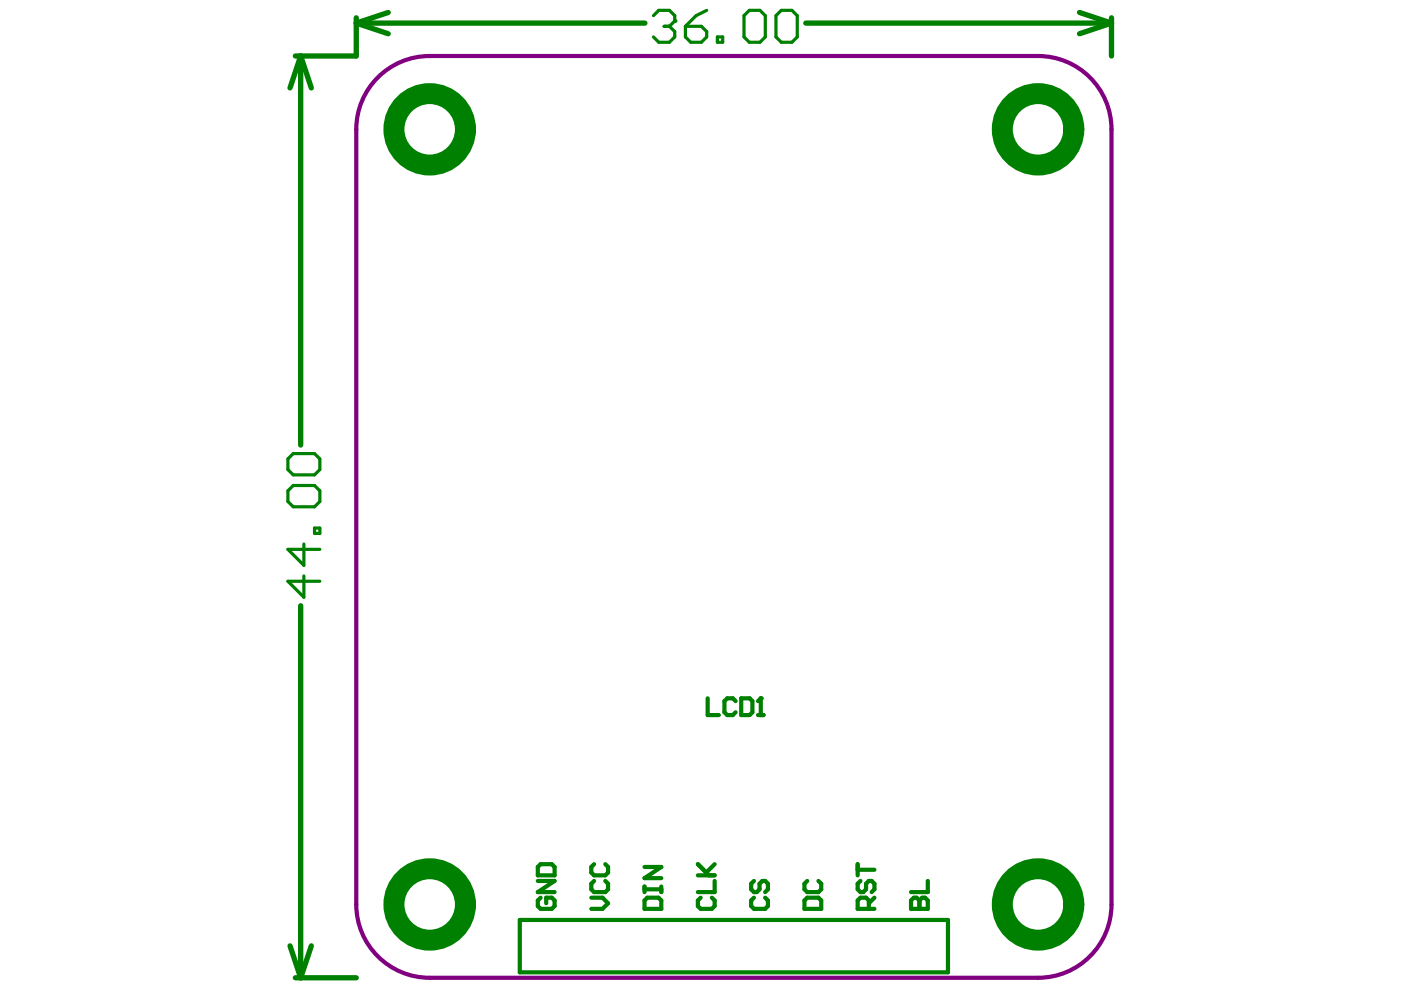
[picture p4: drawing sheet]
<svg xmlns="http://www.w3.org/2000/svg" width="297mm" height="210mm" viewBox="0 0 297 210" stroke-linecap="round" stroke-linejoin="round" font-family="sans-serif">
<path d="M80.1 16.4a15.5 15.5 0 0 1 11-4.5h129a15.6 15.6 0 0 1 15.6 15.5v164.4a15.6 15.6 0 0 1-15.6 15.5h-129a15.6 15.6 0 0 1-15.6-15.5v-164.4a15.5 15.5 0 0 1 4.6-11z" fill="none" stroke="#800080" stroke-width=".89"/>
<path d="M110.2 195.1h90.8v11.1h-90.8zM193.2 192.7h3.5v-1.8l-.6-.6h-.6l-.6 .6v1.8" fill="none" stroke="#008000" stroke-width=".89"/>
<g fill="none" stroke="#008000" stroke-width="1.1">
<path d="M63.7 11.9l2.3 6.7M63.7 11.9l-2.2 6.7M63.7 11.9v82.5M75.5 4.9l6.8 2.3M75.5 4.9h61.2M75.5 3.8v8.1h-12.9M82.3 2.6l-6.8 2.3M170.8 4.9h64.9M228.9 2.6l6.8 2.3M235.7 4.9l-6.8 2.3M235.7 3.8v8.1M63.7 128.4v78.9"/>
<path d="M61.5 200.5l2.2 6.8M62.6 207.3h12.9M66 200.5l-2.3 6.8"/>
</g>
<circle cx="194.9" cy="192.7" r=".44" fill="#008000"/>
<g fill="none" stroke="#008000" stroke-width=".89">
<path d="M114 186.8h3.6l-3.6 2.3h3.6M114.6 190.3l-.6 .6v1.2l.6 .6h2.4l.6-.6v-1.2l-.6-.6h-1.2v1.2M114.6 183.2h2.4l.6 .6v1.8h-3.6v-1.8zM125.4 190.3h2.3l1.2 1.2-1.2 1.2h-2.3M126 186.8l-.6 .6v1.2l.6 .5h2.3l.6-.5v-1.2l-.6-.6M126 183.2l-.6 .6v1.2l.6 .6h2.3l.6-.6v-1.2l-.6-.6M136.7 190.9l.5-.6h2.4l.6 .6v1.8h-3.5zM136.7 188v1.1M136.7 188.6h3.5M136.7 183.8h3.5l-3.5 2.4h3.5M140.2 188v1.1M148 185.6h3.5"/>
<path d="M148 183.2l2.3 2.4M148.6 190.3l-.6 .6v1.2l.6 .6h2.3l.6-.6v-1.2l-.6-.6M151.5 186.8v2.3h-3.5M151.5 183.2l-1.8 1.8M159.9 186.8l-.6 .6v1.2l.6 .5h.5l.6-.5v-1.2l.6-.6h.6l.6 .6v1.2l-.6 .5M159.9 190.3l-.6 .6v1.2l.6 .6h2.3l.6-.6v-1.2l-.6-.6M171.2 190.3h2.3l.6 .6v1.8h-3.5v-1.8zM171.2 186.8l-.6 .6v1.2l.6 .5h2.3l.6-.5v-1.2l-.6-.6M181.8 183.2v2.4M181.8 184.4h3.6M182.4 186.8l-.6 .6v1.2l.6 .5h.6l.6-.5v-1.2l.6-.6h.6l.6 .6v1.2l-.6 .5M184.2 192.7v-1.8l-.6-.6h-1.2l-.6 .6v1.8h3.6"/>
<path d="M185.4 190.3l-1.2 1.2M193.2 192.7v-1.8l.5-.6h.6l.6 .6v1.8M196.7 186.8v2.3h-3.5"/>
</g>
<path d="M138.5 3.3l1.2-1.1h2.2l1.2 1.1v1.1" fill="none" stroke="#008000" stroke-width=".68"/>
<circle cx="143.1" cy="4.4" r=".34" fill="#008000"/>
<g fill="none" stroke="#008000" stroke-width=".68">
<path d="M140.8 5.6h1.1M141.9 5.6l1.2 1.1v1.1l-1.2 1.2h-2.2l-1.2-1.2M143.1 4.4l-1.2 1.2M145.3 5.6h3.4l1.1 1.1v1.1l-1.1 1.2h-2.3l-1.1-1.2zM149.8 2.2l-2.2 1.1-2.3 2.3M152.1 7.8h1.1v1.2h-1.1zM157.7 3.3l1.2-1.1h2.2l1.2 1.1v4.5l-1.2 1.2h-2.2l-1.2-1.2zM164.5 3.3l1.1-1.1h2.3l1.1 1.1v4.5l-1.1 1.2h-2.3l-1.1-1.2zM61 97.3l1.2-1.1h4.5l1.1 1.1v2.3l-1.1 1.1h-4.5l-1.2-1.1zM61 104.1l1.2-1.2h4.5l1.1 1.2v2.2l-1.1 1.2h-4.5l-1.2-1.2zM64.4 115.3v4.6l-3.4-3.4h6.8M66.7 112h1.1v1.1h-1.1z"/>
<path d="M64.4 122.1v4.5l-3.4-3.4h6.8"/>
</g>
<path d="M150 148.1v3.5h2.4M156 148.7l-.6-.6h-1.2l-.6 .6v2.3l.6 .6h1.2l.6-.6M157.2 148.1h1.7l.6 .6v2.3l-.6 .6h-1.7zM160.7 151.6h1.2M161.3 148.1v3.5" fill="none" stroke="#008000" stroke-width=".89"/>
<circle cx="161.3" cy="148.1" r=".44" fill="#008000"/>
<path d="M161.3 148.1l-.6 .6" fill="none" stroke="#008000" stroke-width=".89"/>
<g fill="none" stroke="#008000" stroke-width="4.4">
<circle cx="91.1" cy="27.4" r="7.6"/>
<circle cx="220.1" cy="27.4" r="7.6"/>
<circle cx="91.1" cy="191.8" r="7.6"/>
<circle cx="220.1" cy="191.8" r="7.6"/>
</g>
</svg>
